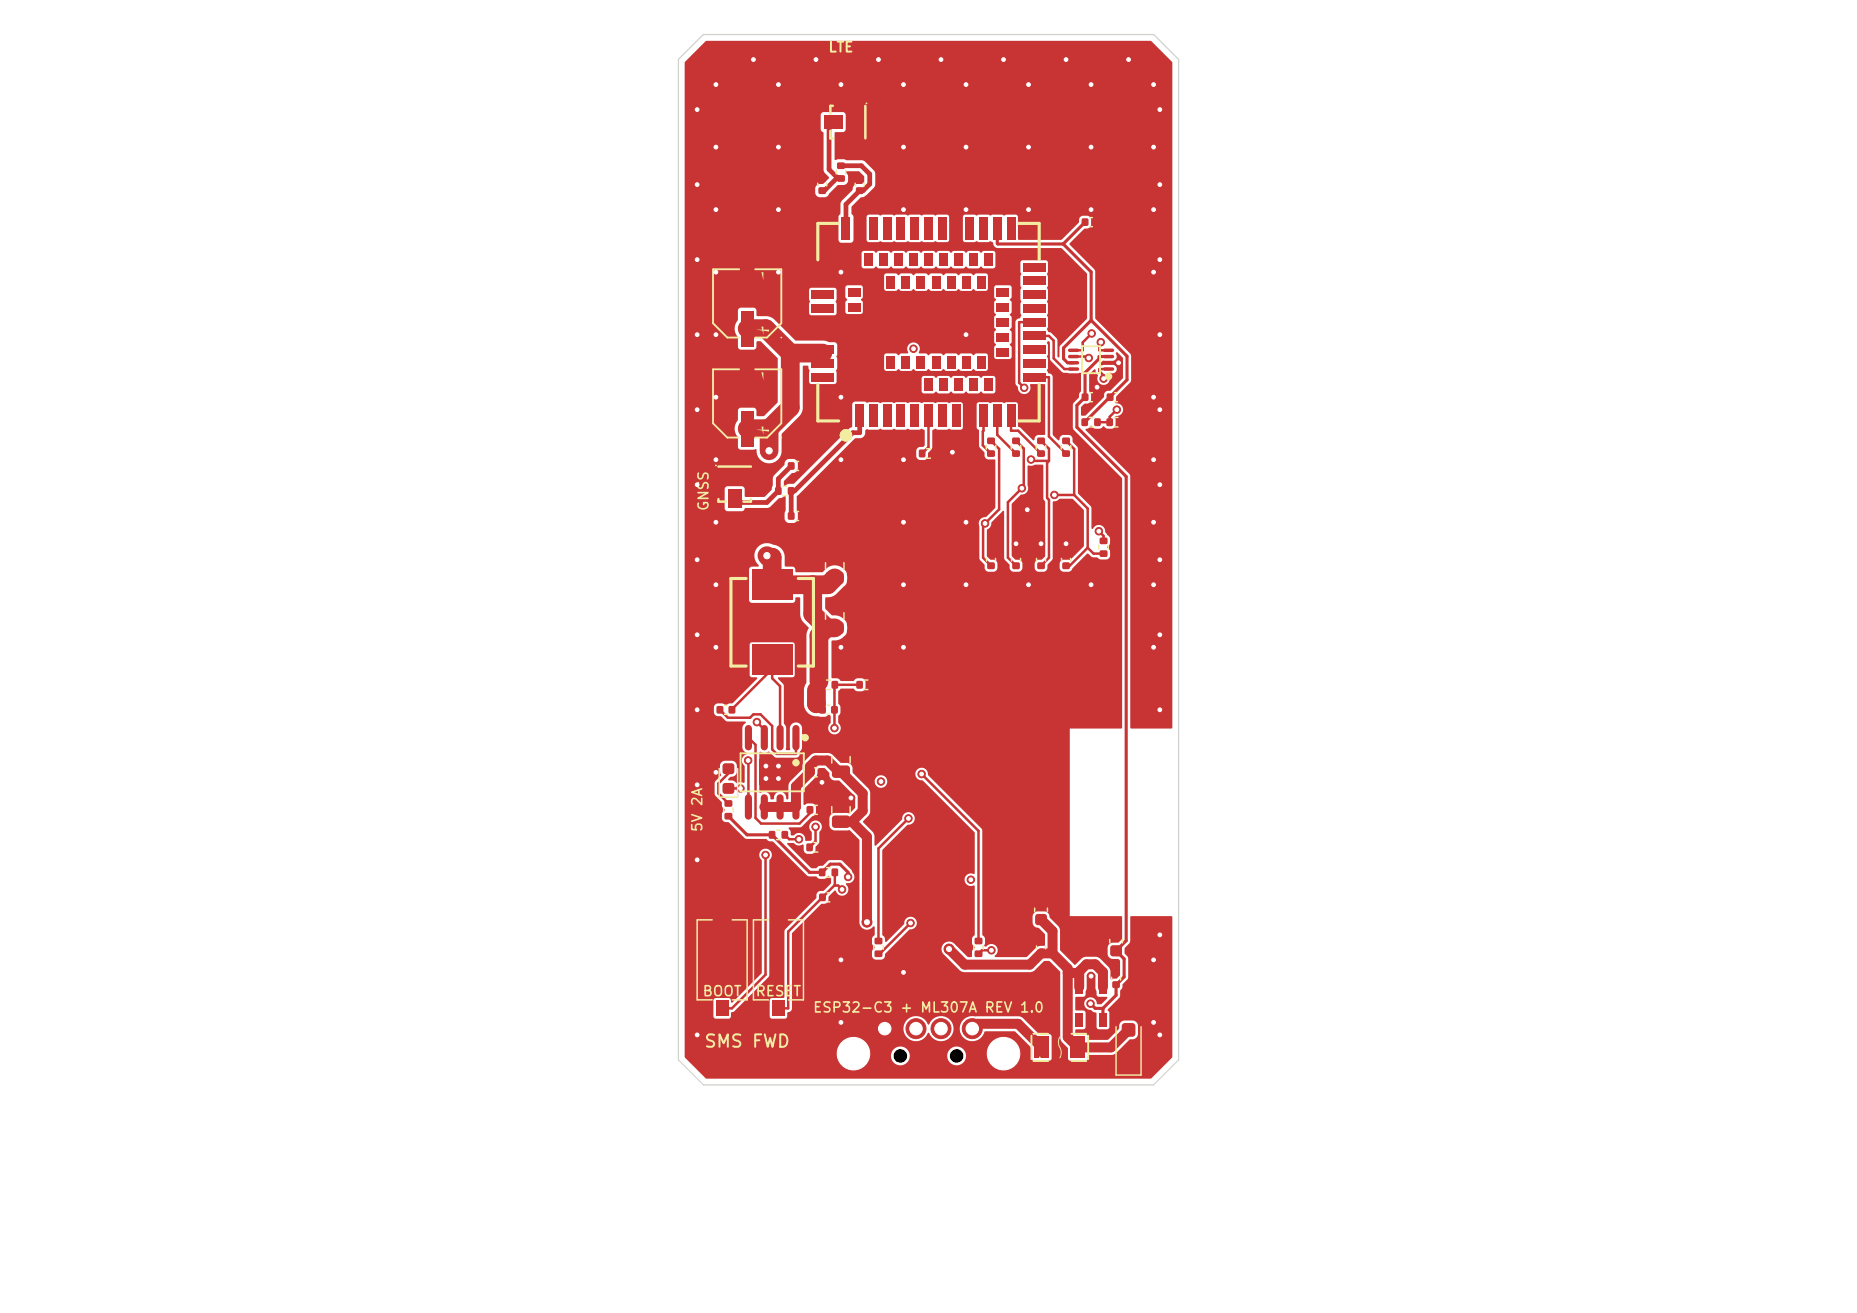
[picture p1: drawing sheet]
<svg xmlns="http://www.w3.org/2000/svg" width="297mm" height="210mm" viewBox="0 0 297 210" stroke-linecap="round" stroke-linejoin="round" font-family="sans-serif">
<defs><g id="words">
<text font-size="2" fill="#f2eda1" x="112.5" y="168">SMS FWD</text>
<g font-size="1.6" fill="#f2eda1">
<text x="132.4" y="8.7">LTE</text>
<text x="113.7" y="81.9" transform="rotate(-90 113.7 81.9)">GNSS</text>
<text x="112.7" y="133.2" transform="rotate(-90 112.7 133.2)">5V 2A</text>
<text x="112.3" y="159.7">BOOT</text>
<text x="120.7" y="159.7">RESET</text>
<text x="129.9" y="162.3">ESP32-C3 + ML307A REV 1.0</text>
</g>
</g></defs>
<g fill="#c83434">
<path d="M129.1 123l.2-.1 .7 .1 .1 .2-.1 .9h-.2h-.7l-.1-.2z"/>
<path d="M131 123l.2-.1 .7 .1 .1 .2-.1 .9h-.2h-.7l-.1-.2z"/>
<path d="M115.9 130.1h1.2v.9h-1.2z"/>
<path d="M115.9 128h1.2v1h-1.2z"/>
<path d="M169.9 72.1h1.2v.9h-1.2z"/>
<path d="M169.9 70h1.2v1h-1.2z"/>
<path d="M173.1 63l.2-.1 .7 .1 .1 .2-.1 .9h-.2h-.7l-.1-.2z"/>
<path d="M175 63l.2-.1 .7 .1 .1 .2-.1 .9h-.2h-.7l-.1-.2z"/>
<path d="M114.7 113l.2-.1 .7 .1 .1 .2-.1 .9h-.2h-.7l-.1-.2z"/>
<path d="M116.6 113l.2-.1 .7 .1 .1 .2-.1 .9h-.2h-.7l-.1-.2z"/>
<path d="M137 109h.9v1.1h-.9z"/>
<path d="M139.1 109h.9v1.1h-.9z"/>
<path d="M158 90l.2-.1 .8 .1 .1 .2-.1 .8h-.2h-.8l-.1-.2z"/>
<path d="M158 88.1l.2-.1 .8 .1 .1 .2-.1 .7-.2 .1-.8-.1-.1-.2z"/>
<path d="M126.1 74l.2-.1 .7 .1 .1 .2-.1 .9h-.2h-.7l-.1-.2z"/>
<path d="M128 74l.2-.1 .7 .1 .1 .2-.1 .9h-.2h-.7l-.1-.2z"/>
<path d="M114.5 160h2v2.5h-2z"/>
<path d="M114.5 144.5h2v2.5h-2z"/>
<path d="M132.2 91.6l.4-.2h1.9a.5 .5 0 0 1 .5 .5v1a.5 .5 0 0 1-.5 .5h-1.9a.5 .5 0 0 1-.5-.5v-1z"/>
<path d="M132.2 87.8l.4-.2h1.9a.5 .5 0 0 1 .5 .5v1a.5 .5 0 0 1-.5 .5h-1.9a.5 .5 0 0 1-.5-.5v-1z"/>
<path d="M131 139h.9v1.1h-.9z"/>
<path d="M133.1 139h.9v1.1h-.9z"/>
<path d="M131.1 113l.2-.1 .7 .1 .1 .2-.1 .9h-.2h-.7l-.1-.2z"/>
<path d="M133 113l.2-.1 .7 .1 .1 .2-.1 .9h-.2h-.7l-.1-.2z"/>
<path d="M178 157l.2-.1 .8 .1 .1 .2-.1 .8h-.2h-.8l-.1-.2z"/>
<path d="M178 155.1l.2-.1 .8 .1 .1 .2-.1 .7-.2 .1-.8-.1-.1-.2z"/>
<path d="M124 78h.9v1.1h-.9z"/>
<path d="M126.1 78h.9v1.1h-.9z"/>
<path d="M123.5 160h2v2.5h-2z"/>
<path d="M123.5 144.5h2v2.5h-2z"/>
<path d="M165.9 72.1h1.2v.9h-1.2z"/>
<path d="M165.9 70h1.2v1h-1.2z"/>
<path d="M165.7 146.3l.3-.1h1a.45 .45 0 0 1 .5 .4v.9a.45 .45 0 0 1-.5 .5h-1a.45 .45 0 0 1-.4-.5v-.9z"/>
<path d="M165.7 143.2l.3-.1h1a.45 .45 0 0 1 .5 .4v.9a.45 .45 0 0 1-.5 .5h-1a.45 .45 0 0 1-.4-.5v-.9z"/>
<path d="M157.9 72.1h1.2v.9h-1.2z"/>
<path d="M157.9 70h1.2v1h-1.2z"/>
<path d="M131.1 143l.2-.1 .7 .1 .1 .2-.1 .9h-.2h-.7l-.1-.2z"/>
<path d="M133 143l.2-.1 .7 .1 .1 .2-.1 .9h-.2h-.7l-.1-.2z"/>
<path d="M123 133h.9v1.1h-.9z"/>
<path d="M125.1 133h.9v1.1h-.9z"/>
<path d="M139.9 152.1h1.2v.9h-1.2z"/>
<path d="M139.9 150h1.2v1h-1.2z"/>
<path d="M177.7 151.3l.3-.1h1a.45 .45 0 0 1 .5 .4v.9a.45 .45 0 0 1-.5 .5h-1a.45 .45 0 0 1-.4-.5v-.9z"/>
<path d="M177.7 148.2l.3-.1h1a.45 .45 0 0 1 .5 .4v.9a.45 .45 0 0 1-.5 .5h-1a.45 .45 0 0 1-.4-.5v-.9z"/>
<path d="M133.9 28.1h1.2v.9h-1.2z"/>
<path d="M133.9 26h1.2v1h-1.2z"/>
<path d="M133.2 130.6l.4-.2h1.9a.5 .5 0 0 1 .5 .5v1a.5 .5 0 0 1-.5 .5h-1.9a.5 .5 0 0 1-.5-.5v-1z"/>
<path d="M133.2 126.8l.4-.2h1.9a.5 .5 0 0 1 .5 .5v1a.5 .5 0 0 1-.5 .5h-1.9a.5 .5 0 0 1-.5-.5v-1z"/>
<path d="M129 135h.9v1.1h-.9z"/>
<path d="M131.1 135h.9v1.1h-.9z"/>
</g>
<g fill="#c83434" stroke="#c83434" stroke-width=".16">
<circle cx="155.5" cy="164.5" r="1.6"/>
<circle cx="150.5" cy="164.5" r="1.6"/>
<circle cx="146.5" cy="164.5" r="1.6"/>
<circle cx="141.5" cy="164.5" r="1.6"/>
<circle cx="160.5" cy="168.5" r="3.4"/>
<circle cx="136.5" cy="168.5" r="3.4"/>
</g>
<g fill="#c83434">
<path d="M166 152l.2-.1 .8 .1 .1 .2-.1 .8h-.2h-.8l-.1-.2z"/>
<path d="M166 150.1l.2-.1 .8 .1 .1 .2-.1 .7-.2 .1-.8-.1-.1-.2z"/>
<path d="M175.9 88.1h1.2v.9h-1.2z"/>
<path d="M175.9 86h1.2v1h-1.2z"/>
<path d="M133.5 15.4h4.4v2.2h-4.4z"/>
<path d="M131.8 18.4h3v2.2h-3z"/>
<path d="M133.5 21.4h4.4v2.2h-4.4z"/>
<path d="M173.1 35l.2-.1 .7 .1 .1 .2-.1 .9h-.2h-.7l-.1-.2z"/>
<path d="M175 35l.2-.1 .7 .1 .1 .2-.1 .9h-.2h-.7l-.1-.2z"/>
<path d="M131 30l.2-.1 .8 .1 .1 .2-.1 .8h-.2h-.8l-.1-.2z"/>
<path d="M131 28.1l.2-.1 .8 .1 .1 .2-.1 .7-.2 .1-.8-.1-.1-.2z"/>
<path d="M165.4 165.8h2.4v3.5h-2.4z"/>
<path d="M171.2 165.8h2.4v3.5h-2.4z"/>
<path d="M113.4 75.1h2.2v4.4h-2.2z"/>
<path d="M116.4 78.3h2.2v3h-2.2z"/>
<path d="M119.4 75.1h2.2v4.4h-2.2z"/>
<path d="M115.7 125.4l.3-.2h1a.44 .44 0 0 1 .5 .5v.8a.44 .44 0 0 1-.5 .5h-1a.44 .44 0 0 1-.4-.5v-.8z"/>
<path d="M115.7 122.2l.3-.1h1a.44 .44 0 0 1 .5 .4v.9a.44 .44 0 0 1-.5 .4h-1a.44 .44 0 0 1-.4-.4v-.9z"/>
<path d="M179.5 169.4l.4-.2h1.2a.5 .5 0 0 1 .5 .5v1.2a.5 .5 0 0 1-.5 .5h-1.2a.5 .5 0 0 1-.5-.5v-1.2z"/>
<path d="M179.5 163.8l.4-.2h1.2a.5 .5 0 0 1 .5 .5v1.2a.5 .5 0 0 1-.5 .5h-1.2a.5 .5 0 0 1-.5-.5v-1.2z"/>
<path d="M155.9 152.1h1.2v.9h-1.2z"/>
<path d="M155.9 150h1.2v1h-1.2z"/>
<path d="M134.6 64.7h1.4v3.6h-1.4z"/>
<path d="M136.8 64.7h1.4v3.6h-1.4z"/>
<path d="M139 64.7h1.4v3.6h-1.4z"/>
<path d="M141.2 64.7h1.4v3.6h-1.4z"/>
<path d="M143.4 64.7h1.4v3.6h-1.4z"/>
<path d="M145.6 64.7h1.4v3.6h-1.4z"/>
<path d="M147.8 64.7h1.4v3.6h-1.4z"/>
<path d="M150 64.7h1.4v3.6h-1.4z"/>
<path d="M152.2 64.7h1.4v3.6h-1.4z"/>
<path d="M154.4 64.7h1.4v3.6h-1.4z"/>
<path d="M156.6 64.7h1.4v3.6h-1.4z"/>
<path d="M158.8 64.7h1.4v3.6h-1.4z"/>
<path d="M161 64.7h1.4v3.6h-1.4z"/>
<path d="M163.6 59.6h3.6v1.4h-3.6z"/>
<path d="M163.6 57.4h3.6v1.4h-3.6z"/>
<path d="M163.6 55.2h3.6v1.4h-3.6z"/>
<path d="M163.6 53h3.6v1.4h-3.6z"/>
<path d="M163.6 50.8h3.6v1.4h-3.6z"/>
<path d="M163.6 48.6h3.6v1.4h-3.6z"/>
<path d="M163.6 46.4h3.6v1.4h-3.6z"/>
<path d="M163.6 44.2h3.6v1.4h-3.6z"/>
<path d="M163.6 42h3.6v1.4h-3.6z"/>
<path d="M161 34.7h1.4v3.6h-1.4z"/>
<path d="M158.8 34.7h1.4v3.6h-1.4z"/>
<path d="M156.6 34.7h1.4v3.6h-1.4z"/>
<path d="M154.4 34.7h1.4v3.6h-1.4z"/>
<path d="M152.2 34.7h1.4v3.6h-1.4z"/>
<path d="M150 34.7h1.4v3.6h-1.4z"/>
<path d="M147.8 34.7h1.4v3.6h-1.4z"/>
<path d="M145.6 34.7h1.4v3.6h-1.4z"/>
<path d="M143.4 34.7h1.4v3.6h-1.4z"/>
<path d="M141.2 34.7h1.4v3.6h-1.4z"/>
<path d="M139 34.7h1.4v3.6h-1.4z"/>
<path d="M136.8 34.7h1.4v3.6h-1.4z"/>
<path d="M134.6 34.7h1.4v3.6h-1.4z"/>
<path d="M129.8 42h3.6v1.4h-3.6z"/>
<path d="M129.8 44.2h3.6v1.4h-3.6z"/>
<path d="M129.8 46.4h3.6v1.4h-3.6z"/>
<path d="M129.8 48.6h3.6v1.4h-3.6z"/>
<path d="M129.8 50.8h3.6v1.4h-3.6z"/>
<path d="M129.8 53h3.6v1.4h-3.6z"/>
<path d="M129.8 55.2h3.6v1.4h-3.6z"/>
<path d="M129.8 57.4h3.6v1.4h-3.6z"/>
<path d="M129.8 59.6h3.6v1.4h-3.6z"/>
<path d="M138.2 60.5h1.4v2h-1.4z"/>
<path d="M140.6 60.5h1.4v2h-1.4z"/>
<path d="M143 60.5h1.4v2h-1.4z"/>
<path d="M145.4 60.5h1.4v2h-1.4z"/>
<path d="M147.8 60.5h1.4v2h-1.4z"/>
<path d="M150.2 60.5h1.4v2h-1.4z"/>
<path d="M152.6 60.5h1.4v2h-1.4z"/>
<path d="M155 60.5h1.4v2h-1.4z"/>
<path d="M157.4 60.5h1.4v2h-1.4z"/>
<path d="M159.4 55.6h2v1.4h-2z"/>
<path d="M159.4 53.2h2v1.4h-2z"/>
<path d="M159.4 50.8h2v1.4h-2z"/>
<path d="M159.4 48.4h2v1.4h-2z"/>
<path d="M159.4 46h2v1.4h-2z"/>
<path d="M157.4 40.5h1.4v2h-1.4z"/>
<path d="M155 40.5h1.4v2h-1.4z"/>
<path d="M152.6 40.5h1.4v2h-1.4z"/>
<path d="M150.2 40.5h1.4v2h-1.4z"/>
<path d="M147.8 40.5h1.4v2h-1.4z"/>
<path d="M145.4 40.5h1.4v2h-1.4z"/>
<path d="M143 40.5h1.4v2h-1.4z"/>
<path d="M140.6 40.5h1.4v2h-1.4z"/>
<path d="M138.2 40.5h1.4v2h-1.4z"/>
<path d="M135.6 46h2v1.4h-2z"/>
<path d="M135.6 48.4h2v1.4h-2z"/>
<path d="M135.6 50.8h2v1.4h-2z"/>
<path d="M135.6 53.2h2v1.4h-2z"/>
<path d="M135.6 55.6h2v1.4h-2z"/>
<path d="M139.4 56.9h1.4v2h-1.4z"/>
<path d="M141.8 56.9h1.4v2h-1.4z"/>
<path d="M144.2 56.9h1.4v2h-1.4z"/>
<path d="M146.6 56.9h1.4v2h-1.4z"/>
<path d="M149 56.9h1.4v2h-1.4z"/>
<path d="M151.4 56.9h1.4v2h-1.4z"/>
<path d="M153.8 56.9h1.4v2h-1.4z"/>
<path d="M156.2 56.9h1.4v2h-1.4z"/>
<path d="M156.2 44.1h1.4v2h-1.4z"/>
<path d="M153.8 44.1h1.4v2h-1.4z"/>
<path d="M151.4 44.1h1.4v2h-1.4z"/>
<path d="M149 44.1h1.4v2h-1.4z"/>
<path d="M146.6 44.1h1.4v2h-1.4z"/>
<path d="M144.2 44.1h1.4v2h-1.4z"/>
<path d="M141.8 44.1h1.4v2h-1.4z"/>
<path d="M139.4 44.1h1.4v2h-1.4z"/>
<path d="M143.6 52h2.6v2.6h-2.6z"/>
<path d="M147.2 52h2.6v2.6h-2.6z"/>
<path d="M150.8 52h2.6v2.6h-2.6z"/>
<path d="M150.8 48.4h2.6v2.6h-2.6z"/>
<path d="M147.2 48.4h2.6v2.6h-2.6z"/>
<path d="M143.6 48.4h2.6v2.6h-2.6z"/>
<path d="M118.5 49.7h2v5.7h-2z"/>
<path d="M118.5 41.6h2v5.7h-2z"/>
<path d="M162 90l.2-.1 .8 .1 .1 .2-.1 .8h-.2h-.8l-.1-.2z"/>
<path d="M162 88.1l.2-.1 .8 .1 .1 .2-.1 .7-.2 .1-.8-.1-.1-.2z"/>
<path d="M129.1 129l.2-.1 .7 .1 .1 .2-.1 .9h-.2h-.7l-.1-.2z"/>
<path d="M131 129l.2-.1 .7 .1 .1 .2-.1 .9h-.2h-.7l-.1-.2z"/>
<path d="M177.1 63l.2-.1 .7 .1 .1 .2-.1 .9h-.2h-.7l-.1-.2z"/>
<path d="M179 63l.2-.1 .7 .1 .1 .2-.1 .9h-.2h-.7l-.1-.2z"/>
<path d="M118.5 65.7h2v5.7h-2z"/>
<path d="M118.5 57.6h2v5.7h-2z"/>
<path d="M170 90l.2-.1 .8 .1 .1 .2-.1 .8h-.2h-.8l-.1-.2z"/>
<path d="M170 88.1l.2-.1 .8 .1 .1 .2-.1 .7-.2 .1-.8-.1-.1-.2z"/>
<path d="M132.2 99.6l.4-.2h1.9a.5 .5 0 0 1 .5 .5v1a.5 .5 0 0 1-.5 .5h-1.9a.5 .5 0 0 1-.5-.5v-1z"/>
<path d="M132.2 95.8l.4-.2h1.9a.5 .5 0 0 1 .5 .5v1a.5 .5 0 0 1-.5 .5h-1.9a.5 .5 0 0 1-.5-.5v-1z"/>
<path d="M133.2 122.6l.4-.2h1.9a.5 .5 0 0 1 .5 .5v1a.5 .5 0 0 1-.5 .5h-1.9a.5 .5 0 0 1-.5-.5v-1z"/>
<path d="M133.2 118.8l.4-.2h1.9a.5 .5 0 0 1 .5 .5v1a.5 .5 0 0 1-.5 .5h-1.9a.5 .5 0 0 1-.5-.5v-1z"/>
</g>
<path d="M119.7 116.5v3M122.2 116.5v3M124.8 116.5v3M127.3 116.5v3M119.7 127.6v2.9M122.2 127.6v2.9M124.8 127.6v2.9M127.3 127.6v2.9" fill="none" stroke="#c83434" stroke-width="1.1"/>
<g fill="#c83434" stroke="#c83434" stroke-width=".16">
<circle cx="124.5" cy="124.5" r=".7"/>
<circle cx="124.5" cy="122.5" r=".7"/>
</g>
<path d="M121.5 121.5h4v4h-4z" fill="#c83434"/>
<g fill="#c83434" stroke="#c83434" stroke-width=".16">
<circle cx="122.5" cy="124.5" r=".7"/>
<circle cx="122.5" cy="122.5" r=".7"/>
</g>
<g fill="#c83434">
<path d="M120.3 103.1h6.4v4.8h-6.4z"/>
<path d="M120.3 91.1h6.4v4.8h-6.4z"/>
<path d="M147 72h.9v1.1h-.9z"/>
<path d="M149.1 72h.9v1.1h-.9z"/>
<path d="M137 30l.2-.1 .8 .1 .1 .2-.1 .8h-.2h-.8l-.1-.2z"/>
<path d="M137 28.1l.2-.1 .8 .1 .1 .2-.1 .7-.2 .1-.8-.1-.1-.2z"/>
<path d="M126.1 82l.2-.1 .7 .1 .1 .2-.1 .9h-.2h-.7l-.1-.2z"/>
<path d="M128 82l.2-.1 .7 .1 .1 .2-.1 .9h-.2h-.7l-.1-.2z"/>
<path d="M177 67h.9v1.1h-.9z"/>
<path d="M179.1 67h.9v1.1h-.9z"/>
<path d="M161.9 72.1h1.2v.9h-1.2z"/>
<path d="M161.9 70h1.2v1h-1.2z"/>
<path d="M166 90l.2-.1 .8 .1 .1 .2-.1 .8h-.2h-.8l-.1-.2z"/>
<path d="M166 88.1l.2-.1 .8 .1 .1 .2-.1 .7-.2 .1-.8-.1-.1-.2z"/>
<path d="M131 109h.9v1.1h-.9z"/>
<path d="M133.1 109h.9v1.1h-.9z"/>
<path d="M175.8 156.8h1.2v2.2h-1.2z"/>
<path d="M173.9 156.8h1.2v2.2h-1.2z"/>
<path d="M172 156.8h1.2v2.2h-1.2z"/>
<path d="M172 162h1.2v2.2h-1.2z"/>
<path d="M175.8 162h1.2v2.2h-1.2z"/>
<path d="M173 67h.9v1.1h-.9z"/>
<path d="M175.1 67h.9v1.1h-.9z"/>
</g>
<path d="M171.1 59h1.2M171.1 58h1.2M171.1 57h1.2M171.1 56h1.2M176.7 59h1.2M176.7 58h1.2M176.7 57h1.2M176.7 56h1.2" fill="none" stroke="#c83434" stroke-width=".56"/>
<g fill="#c83434" stroke="#c83434" stroke-width=".16">
<circle cx="151.8" cy="151.8" r=".8"/>
<circle cx="138.7" cy="147.5" r=".8"/>
<circle cx="164.3" cy="81.5" r=".6"/>
<circle cx="174.5" cy="23.5" r=".6"/>
<circle cx="154.5" cy="83.5" r=".6"/>
<circle cx="164.5" cy="93.5" r=".6"/>
<circle cx="114.5" cy="103.5" r=".6"/>
<circle cx="175.5" cy="61.9" r=".6"/>
<circle cx="144.5" cy="23.5" r=".6"/>
<circle cx="144.5" cy="93.5" r=".6"/>
<circle cx="114.5" cy="123.5" r=".6"/>
<circle cx="144.5" cy="13.5" r=".6"/>
<circle cx="185.5" cy="101.5" r=".6"/>
<circle cx="114.5" cy="73.5" r=".6"/>
<circle cx="134.5" cy="63.5" r=".6"/>
<circle cx="185.5" cy="77.5" r=".6"/>
<circle cx="164.5" cy="33.5" r=".6"/>
<circle cx="185.5" cy="29.5" r=".6"/>
<circle cx="185.5" cy="113.5" r=".6"/>
<circle cx="131.5" cy="125.1" r=".6"/>
<circle cx="185.5" cy="53.5" r=".6"/>
<circle cx="185.5" cy="41.5" r=".6"/>
<circle cx="111.5" cy="29.5" r=".6"/>
<circle cx="124.5" cy="23.5" r=".6"/>
<circle cx="184.5" cy="153.5" r=".6"/>
<circle cx="184.5" cy="43.5" r=".6"/>
<circle cx="184.5" cy="103.5" r=".6"/>
<circle cx="185.5" cy="89.5" r=".6"/>
<circle cx="111.5" cy="53.5" r=".6"/>
<circle cx="174.5" cy="93.5" r=".6"/>
<circle cx="114.5" cy="93.5" r=".6"/>
<circle cx="184.5" cy="63.5" r=".6"/>
<circle cx="130.5" cy="9.5" r=".6"/>
<circle cx="114.5" cy="23.5" r=".6"/>
<circle cx="114.5" cy="83.5" r=".6"/>
<circle cx="114.5" cy="43.5" r=".6"/>
<circle cx="150.5" cy="9.5" r=".6"/>
<circle cx="185.5" cy="149.5" r=".6"/>
<circle cx="111.5" cy="41.5" r=".6"/>
<circle cx="184.5" cy="23.5" r=".6"/>
<circle cx="154.5" cy="33.5" r=".6"/>
<circle cx="154.5" cy="53.5" r=".6"/>
<circle cx="111.5" cy="65.5" r=".6"/>
<circle cx="144.5" cy="155.5" r=".6"/>
<circle cx="180.5" cy="9.5" r=".6"/>
<circle cx="134.5" cy="103.5" r=".6"/>
<circle cx="111.5" cy="89.5" r=".6"/>
<circle cx="164.5" cy="23.5" r=".6"/>
<circle cx="111.5" cy="125.5" r=".6"/>
<circle cx="111.5" cy="165.5" r=".6"/>
<circle cx="184.5" cy="163.5" r=".6"/>
<circle cx="114.5" cy="63.5" r=".6"/>
<circle cx="144.5" cy="83.5" r=".6"/>
<circle cx="184.5" cy="73.5" r=".6"/>
<circle cx="140.5" cy="9.5" r=".6"/>
<circle cx="170.5" cy="9.5" r=".6"/>
<circle cx="144.5" cy="103.5" r=".6"/>
<circle cx="170.5" cy="87" r=".6"/>
<circle cx="134.5" cy="153.5" r=".6"/>
<circle cx="114.5" cy="33.5" r=".6"/>
<circle cx="160.5" cy="9.5" r=".6"/>
<circle cx="185.5" cy="17.5" r=".6"/>
<circle cx="166.5" cy="87" r=".6"/>
<circle cx="174.5" cy="33.5" r=".6"/>
<circle cx="184.5" cy="33.5" r=".6"/>
<circle cx="134.5" cy="43.5" r=".6"/>
<circle cx="114.5" cy="53.5" r=".6"/>
<circle cx="124.5" cy="33.5" r=".6"/>
<circle cx="162.5" cy="87" r=".6"/>
<circle cx="134.5" cy="13.5" r=".6"/>
<circle cx="111.5" cy="77.5" r=".6"/>
<circle cx="124.5" cy="13.5" r=".6"/>
<circle cx="120.5" cy="9.5" r=".6"/>
<circle cx="184.5" cy="13.5" r=".6"/>
<circle cx="124.5" cy="43.5" r=".6"/>
<circle cx="136.1" cy="127.6" r=".6"/>
<circle cx="152.3" cy="72.3" r=".6"/>
<circle cx="174.5" cy="156.1" r=".6"/>
<circle cx="174.5" cy="13.5" r=".6"/>
<circle cx="184.5" cy="93.5" r=".6"/>
<circle cx="134.5" cy="163.5" r=".6"/>
<circle cx="154.5" cy="13.5" r=".6"/>
<circle cx="111.5" cy="137.5" r=".6"/>
<circle cx="184.5" cy="83.5" r=".6"/>
<circle cx="144.5" cy="73.5" r=".6"/>
<circle cx="185.5" cy="65.5" r=".6"/>
<circle cx="185.5" cy="165.5" r=".6"/>
<circle cx="114.5" cy="13.5" r=".6"/>
<circle cx="134.5" cy="73.5" r=".6"/>
<circle cx="154.5" cy="93.5" r=".6"/>
<circle cx="154.5" cy="23.5" r=".6"/>
<circle cx="178.9" cy="58" r=".6"/>
<circle cx="111.5" cy="101.5" r=".6"/>
<circle cx="111.5" cy="113.5" r=".6"/>
<circle cx="111.5" cy="17.5" r=".6"/>
<circle cx="144.5" cy="33.5" r=".6"/>
<circle cx="164.5" cy="13.5" r=".6"/>
<circle cx="135.6" cy="140.3" r=".6"/>
<circle cx="155.3" cy="140.7" r=".6"/>
<circle cx="174.4" cy="160.5" r=".6"/>
<circle cx="168.6" cy="79.2" r=".6"/>
<circle cx="119.7" cy="121.6" r=".6"/>
<circle cx="133.5" cy="116.5" r=".6"/>
<circle cx="157.5" cy="83.7" r=".6"/>
<circle cx="175.7" cy="85" r=".6"/>
<circle cx="127.8" cy="134.2" r=".6"/>
<circle cx="122.4" cy="136.7" r=".6"/>
<circle cx="123" cy="72.1" r="1"/>
<circle cx="122.7" cy="88.9" r="1"/>
<circle cx="134.7" cy="142.3" r=".6"/>
<circle cx="164.9" cy="73.5" r=".6"/>
<circle cx="145.6" cy="147.6" r=".6"/>
<circle cx="145.3" cy="130.9" r=".6"/>
<circle cx="130.4" cy="132.2" r=".6"/>
<circle cx="121.1" cy="115.5" r=".6"/>
<circle cx="118.4" cy="126.1" r=".6"/>
<circle cx="140.9" cy="125" r=".6"/>
<circle cx="158.6" cy="152" r=".6"/>
<circle cx="147.4" cy="123.8" r=".6"/>
<circle cx="163.8" cy="62" r=".6"/>
<circle cx="176.5" cy="60.6" r=".6"/>
<circle cx="163.4" cy="78.1" r=".6"/>
<circle cx="178.6" cy="65.5" r=".6"/>
<circle cx="174.1" cy="57.3" r=".6"/>
<circle cx="146.1" cy="55.8" r=".6"/>
<circle cx="176.1" cy="54.7" r=".6"/>
<circle cx="174.6" cy="53.3" r=".6"/>
</g>
<path d="M122.2 129.1h5.1v-3.3l2.2-2.3v-.9l1-1h1.9l1.8 1.8h.3l3.5 3.5v2.8l-1.8 1.7M134.5 131.4h1.7M136.2 131.4l2.5 2.4v13.7M151.8 151.8l2.5 2.5h10.4l1.8-1.8h1.8M166.5 147.1l1.8 1.8v3.6M168.3 152.5l2.5 2.4v11l1.6 1.6h5.3l2.8-2.8M170.8 155.6h1.8M172.6 157.9v-2.5l1.2-1.2h1.4l1.2 1.3v2.4M155.5 164.5l.8-.8h6.5l3.8 3.8" fill="none" stroke="#c83434" stroke-width="1.6"/>
<path d="M177.3 58h1.6M175.5 61.9v1.6M162.5 87v1.6M166.5 87v1.6M170.5 87v1.6M131.5 123.5v1.6M134.5 127.6h1.6M174.5 156.1v1.8" fill="none" stroke="#c83434" stroke-width=".3"/>
<path d="M159.5 36.5v2.4l.1 .1h10.4M170 39l4.5 4.5v7.7M173.5 35.5l-3.5 3.5M174.5 51.2l5.8 5.8v3.8l-6.8 6.7M174.5 51.2l-4.4 4.5v1.7l.7 .6h.9M177.3 57h-1.5v.4l-2.3 2.2v3.9l-1.3 1.3v3.5l7.9 7.9v74.3l-1.6 1.6 1.3 1.3v2.8l-1.3 1.3v1.7l-2.1 2.1M116.5 130.5l3 3h4l6 6h2l1.3-1.3h1.5l1.3 1.3v.8M174.4 160.5l.8 .8h1.2M176.4 161.3v1.8" fill="none" stroke="#c83434" stroke-width=".5"/>
<g fill="none" stroke="#c83434" stroke-width=".4">
<path d="M165.4 53.7h2.4l.7 .8v2.8l1.7 1.7h1.5M165.4 51.5l-2.4 .1v9.6l.8 .8M171.7 57h2.2l.2 .3M174.6 53.3l-1.4 1.5v1.2h-1.5M176.1 54.7l-.3 .3v1h1.5M177.3 59h-1.5v.4l.7 .6M148.5 66.5v5l-1 1M157.3 66.5l-.1 4.7 1.3 1.3M158.5 70.5l1.3 1.3v9.7l-2.6 2.5v5.2l1.3 1.3M159.5 66.5v3l3 3M161.7 66.5v2.4h1.1l3.7 3.6M162.5 70.5l1.2 1.2v6.1l-2.5 2.5v8.9l1.3 1.3"/>
<path d="M164.9 73.5l.2 .2h2.7M165.4 60.3h2.4v9.5l2.7 2.7M166.5 70.5l1.3 1.3v1.9M167.8 73.7l-.3 .3v5.6l.3 .3v9.3l-1.3 1.3M168.6 79.2h3.2M170.5 70.5l1.3 1.3v7.4M171.8 79.2l2.2 2.1v6.3M176.5 60h.1M176.5 60v.6M178.6 65.5l-1.1 1.2v.8h-2M174 87.6l-2.9 2.9h-.6M174 87.6l.9 .9h1.6"/>
<path d="M175.7 85l.8 .7v.8M115.1 113.5l1.3 1.3h3.6l.5-.5h1.1l1.9 1.8v3.8l.7 .7h3.1v-2.6M119.7 118l1.1 1.1v11.7l.9 .9h6.2l1.6-1.6v-.6M121.1 115.5l1.1 1.2v1.3M123.5 105.5v3l1.3 1.2v8.3M123.5 107l-6.4 6.5M137.5 109.5l-4 .1v6.9M116.5 123v.7l-1.6 1.6v1.6l1.6 1.6M116.5 126.1h1.9M119.7 121.6v7.5M122.4 136.7v19.2l-5.3 5.4h-1.6M125.5 133.5l.7 .7h1.6"/>
<path d="M130.4 132.2v2.4l-.9 .9M133.5 139.5v2.1M145.3 130.9l-4.8 4.8v14.8M147.4 123.8l9.1 9.1v17.6M134.7 142.3l-.7-.7h-.6l-7.3 7.4v12.3h-1.6M145.6 147.6l-4.9 4.9h-.2M158.6 152h-1.5l-.6 .5"/>
</g>
<path d="M133.3 19.5l-.7 .7v6.9l1.3 1.3M133.9 28.4l-2.1 2.1h-.3M133.9 28.4h.5l.1 .1M134.5 26.5h3.3l1.3 1.3v1.6l-1 1.1h-.6l-2.2 2.2v3.8M126.5 74.5l-2 2.1v1.9l-1.9 1.9h-4.5l-.6-.6M126.5 78.5v4M137.5 66.5v2.7h-1.1l-9.3 9.3h-.6" fill="none" stroke="#c83434" stroke-width=".76"/>
<path d="M131.6 55.9v2.2" fill="none" stroke="#c83434" stroke-width="1.4"/>
<path d="M119.5 52.6h3l3.9 3.9M126.4 56.5v8.7l-3.4 3.4M126.4 56.5h5.2M119.5 68.6h3.5M123 68.6v3.5M122.7 88.9l.2 .2h.6v4.4h8.9l1.1-1.1M130 93.5v4.7l2.2 2.2M130.6 112.6h.1M130.6 110.4v2.2M132.2 100.4h1.3M132.2 100.4l-1.2 1.3v7.3" fill="none" stroke="#c83434" stroke-width="3"/>
<path d="M130.6 112.6l.9 .9M131 109l.5 .5-.9 .9" fill="none" stroke="#c83434" stroke-width="1.1"/>
<g fill="#c83434">
<path d="M112.9 6.6h71.2l3.4 3.4v106.4l-.1 .1h-6.5l-.1-.1v-40.3l-.2-.3-7-7.1 .5-.2 .4-.4 .6 .5h.9l.5-.4 .5 .4h.8a.65 .65 0 0 0 .6-.6l-.1-1.3 .1-.1a1.06 1.06 0 0 0 1.2-1.1 1.06 1.06 0 0 0-1.2-1l.1-1.1 2.4-2.4v-4.1l-.1-.3-5.6-5.6-.1-7.8-4.1-4.2 2.4-2.4 .5-.1a.66 .66 0 0 0 .6-.6v-.8l-.1-.3-.4-.3h-.8a.85 .85 0 0 0-.7 1.1l-2.8 2.8h-6.7l-.2-.2v-3.5l-.2-.3-1.6-.1-.4 .2-.4-.2h-1.4l-.4 .2-.4-.2h-1.4l-.4 .2-.4-.2-1.6 .1-.2 .3v3.8l.4 .2h1.4a.48 .48 0 0 1 .8 0h1.4l.5-.1a.59 .59 0 0 1 .4 .7 .73 .73 0 0 0 .8 .4h10l4.1 4 .1 7.2-4.3 4.4-.2 .3v1.4l-.1 .2-.2-.2v-2.7l-1.1-1.1a.54 .54 0 0 1-.5-.4 .54 .54 0 0 1 .1-.5v-1.5l-.2-.4 .2-.3v-1.5a.48 .48 0 0 1 0-.7v-1.5l-.2-.4 .2-.3v-1.5a.48 .48 0 0 1 0-.7v-1.5l-.2-.3-3.8-.1-.4 .3v1.6l.2 .3-.2 .4v1.5l.2 .3-.2 .4v1.5l.2 .3-.2 .4v1.5a.66 .66 0 0 1-.5 .9l-.3 .5v9.8l.1 .3a.86 .86 0 0 1 .4 .8 1.01 1.01 0 0 0 1.3 .6 1.01 1.01 0 0 0 .5-1.4l.2-.2h2.1l.2 .2v7.8l-.2 .2h-.9a.76 .76 0 0 0-.7 .8h-.2l-2-2-.4-.2v-3.5l-.1-.3-.3-.1h-1.5a.38 .38 0 0 1-.6 0h-1.5l-.4 .2-.4-.2h-1.4l-.3 .1-.1 .3v3.7l.4 .5v2.6l.8 .8 .1 .7 .2 .4 .4 .1h.9l.2 .1v7.6l-1.6 1.5a1.01 1.01 0 0 0-1 1.4v5.2l.2 .3 .7 .8a.85 .85 0 0 0 .5 1h.9a.66 .66 0 0 0 .6-.6l-.1-1-.4-.3h-.7l-.5-.6v-4.1a1.63 1.63 0 0 0 .8-1.3l1.7-1.7 .2-.1 .1 7.6 .1 .3 .7 .7 .1 .5a.66 .66 0 0 0 .6 .6h.9a.67 .67 0 0 0 .5-.6l-.1-1-.4-.3h-.7l-.5-.6v-8.3l1.4-1.5a1.07 1.07 0 0 0 1.1-1.5v-3l.2-.2a1.08 1.08 0 0 0 1-.1h1.2l.2 .2v5.2l.3 .6v8.6l-.6 .6a.85 .85 0 0 0-1.1 .5v.8a.66 .66 0 0 0 .6 .6h.9a.99 .99 0 0 0 .6-1.1l.7-.7 .1-.3v-9l.1-.1 .5-.1 .5-.3h2l1.9 1.8v5.7l-2.2 2.2h-1.2a.67 .67 0 0 0-.5 .6v.8a.67 .67 0 0 0 .6 .5h.8l.3-.1 .4-.4 2.4-2.4 .7 .6h.8l.5 .4h1a.66 .66 0 0 0 .5-.6v-.8l-.4-.5 .4-.6v-.9l-.8-1a1.04 1.04 0 0 0-.8-1.1 1.04 1.04 0 0 0-1.2 .6l-.1-.1-.1-3.4-2.1-2.2v-7.3l-.8-.9-.1-.6-.2-.4-.4-.1h-.8a.76 .76 0 0 0-.7 .8h-.2l-.8-.9v-9.3a.69 .69 0 0 0-.8-.5l-.2-.5 .2-.3v-1.5a.48 .48 0 0 1 0-.7l-.1-1.7a.23 .23 0 0 1 .1-.4 .23 .23 0 0 1 .3 .2l.1 2.7 1.9 2 1.1 .2h1.9v2.8l-.3 .5-.1 .6-.8 .8-.1 .3v3.9l7.9 8v39.8l-.2 .1h-8.2v30l8.3 .1 .1 3.5-.6 .6-1 .1a.83 .83 0 0 0-.7 .8v1.2a.84 .84 0 0 0 .7 .6h.9l.3 .3v2.2l-.6 .6h-.9v-1.2l-.2-.6-1.8-1.6-.3-.1-2 .1-1.3 1.2h-.2l-2.2-2.3-.1-3.5-1.6-1.7-.1-.4a.84 .84 0 0 0-.7-.6h-1.2l-.4 .1-.3 .5v1.2a.9 .9 0 0 0 .9 .8l1 1.1v1.7a1.68 1.68 0 0 0-1.6 .6l-1.4 1.3h-4.9l-.1-.2v-.1a1.03 1.03 0 0 0 .2-1.5 1.03 1.03 0 0 0-1.6 .1 .3 .3 0 0 1-.3-.2 .3 .3 0 0 1 .1-.3v-.8l-.4-.6v-16.8l-8.7-8.8a1.03 1.03 0 0 0-1.1-1.1 1.03 1.03 0 0 0-.9 1.2 1.03 1.03 0 0 0 1.2 .8l8.3 8.3v6.7a1.14 1.14 0 0 0-1.6 1 1.05 1.05 0 0 0 1.5 .8l.1 .2v7.7l-.4 .6v.8l.1 .3 .3 .3-.4 .6-.1 .9h-.7l-2.2-2.2a1.21 1.21 0 0 0-1.7 .3 1.21 1.21 0 0 0 .3 1.7l2.4 2.5 .6 .2h10.8l.5-.2 1.6-1.6h.9l1.7 1.8v10.6l.2 .5 1 1.1v1.6l.3 .3h2.6l.3-.2v-.5l.1-.2 4.1-.1 2.6-2.4a.98 .98 0 0 0 1.2-.8v-1.4l-.3-.5-.4-.3h-1.6a1.1 1.1 0 0 0-.7 1.4l-1.9 1.7h-3l-.1-.1v-.6l-.3-.2h-1.7v-.7l1.3-.1 .3-.2v-2.4l-.2-.4h-1.4v-2l.1-.2h1.3l.2-.2v-.6l.2-.5v-2.1l.5-.6 .4 .1 .5 .5v2.1l.3 1.2 .2 .1h1.3l.1 .2-.9 1h-.6l-.2-.1a1.02 1.02 0 0 0-1.1-1 1.02 1.02 0 0 0-.9 1.2 1.02 1.02 0 0 0 1.1 .9l.9 .5v2.2l.1 .2 .2 .1h1.4l.2-.1 .1-.2v-2.3l-.2-.5 1.8-1.9 .2-1.3a1.02 1.02 0 0 0 .4-.9l.7-.8 .1-.3v-3l-.5-.9v-.7l.7-.8 .2-.4v-3.9h6.7v22.5l-3.5 3.4h-71l-3.5-3.3v-.5h33v.3a1.51 1.51 0 0 0 1.6 1.4 1.51 1.51 0 0 0 1.4-1.7h6v.3a1.51 1.51 0 0 0 2.3 1.2 1.51 1.51 0 0 0 0-2.6 1.51 1.51 0 0 0-2.3 1.1h-6l-.1-.2a1.51 1.51 0 0 0-1.5-1.1 1.51 1.51 0 0 0-1.4 1.3h-33v-4.4h35v.4a2.04 2.04 0 0 0 1.8 1.8 2.04 2.04 0 0 0 2.1-1.3l.2 .1a2.01 2.01 0 0 0 2.4 1.2 2.01 2.01 0 0 0 1.5-2.2h1v.4a2.03 2.03 0 0 0 1.9 1.8 2.03 2.03 0 0 0 2.1-1.5h4.9l2.6 2.6v1.7l.1 .2 .3 .2h2.4l.4-.3v-3.6l-.1-.3-.3-.1h-1.7l-2.8-2.8h-7.3a2.05 2.05 0 0 0-2.5 1.7h-1l-.1-.4a2.04 2.04 0 0 0-1.9-1.4 2.04 2.04 0 0 0-1.9 1.4l-.2-.1a2.01 2.01 0 0 0-2.2-1.3 2.01 2.01 0 0 0-1.7 1.8h-35v-4.3h4.6v2.6l.1 .2 .3 .1h2.2l.2-.2v-.8l.5-.1 5.6-5.7 .1-18.6a1.02 1.02 0 0 0 0-1.5 1.02 1.02 0 0 0-1.5 .1 1.02 1.02 0 0 0 .2 1.5v18.1l-4.7 4.7-.2-.2-.1-.5-.3-.1h-2l-.3 .1-.1 .3h-4.6v-46.9h4.7v.8a.66 .66 0 0 0 .6 .6l.6 .1 .6 .7 .3 .1h3v.3l-.4 .2-.2 .5v3.2l.2 .5 .6 .5a1.07 1.07 0 0 0-.8 .8 1.07 1.07 0 0 0 .3 1l.1 2.7-.1 .1a1.17 1.17 0 0 0-1.2 .1l-.5-.4-.8-.1v-.2a.75 .75 0 0 1 .8-.4 .83 .83 0 0 0 .6-.7l-.1-1.2-.3-.5-.4-.1h-1.2a.82 .82 0 0 0-.7 .8v1l.1 .5-1 1.1v1.9l.1 .3 1.1 1.1a.9 .9 0 0 0 .4 1.1l-.4 .6v.8l.1 .3 .4 .3h.6l2.5 2.5 .3 .2h3.1l.5 .4h.6l5.6 5.5 1.3 .1 .5 .4h.8l.8-.5 .3 .4v.7l-1.1 1.3a.97 .97 0 0 0-1.3 1.2l-5 5.1v10.7l-.2 .1h-1.8l-.4 .3v2.7l.2 .3h2.4l.2-.2v-.8l.5-.1 .2-.3 .1-12.2 4.6-4.7a.97 .97 0 0 0 1.2-1.2l1-.9h.2a1.03 1.03 0 0 0 1.6 .6 1.03 1.03 0 0 0 0-1.7l.1-.2a1.03 1.03 0 0 0 1.2-.5 1.03 1.03 0 0 0-.3-1.3l-.1-.3-1.5-1.4-.3-.1h-1.9l-.9 .8-.6 .1-.4 .4-.9-.1-3.8-3.8 .1-.2 1 .1a1.08 1.08 0 0 0 1.4 .2l.1 .1v.8l.2 .3 .3 .3h.8a.65 .65 0 0 0 .6-.6 1.01 1.01 0 0 1 .6-1.2l.1-1.8a1.03 1.03 0 0 0 0-1.5 1.03 1.03 0 0 0-1.5 .1 1.03 1.03 0 0 0 .2 1.5v1.3l-.2 .1-.8-.1a1.06 1.06 0 0 0-.6-1.1 1.06 1.06 0 0 0-1.3 .3h-.4l-.1-.6-.3-.6 1.9-.1 .2-.1 1.7-1.6 .5-.3 .1-.4v-.8a.66 .66 0 0 0-.6-.6h-.8l-.6 .2v-2.5l2-1.9 .2-.6v-.6l.2-.2h1l.7 .8a.93 .93 0 0 0 .8 1.1l.8 .1 2.5 2.5 .1 1.7-1 1-2.4-.1a.9 .9 0 0 0-.8 .8l.1 1.3a.9 .9 0 0 0 .7 .7h2.5l1.6 1.6v13.3a1.24 1.24 0 0 0 .9 1 1.24 1.24 0 0 0 1.3-.5l.2 .1v1.2l-.4 .6v.8l.4 .7-.4 .5v.9l.1 .2 .4 .3h1a.88 .88 0 0 0 .6-1l3.9-3.9a1.02 1.02 0 0 0 1.1-1 1.02 1.02 0 0 0-1.1-1 1.02 1.02 0 0 0-.9 1.2l-2.8 2.8h-.2l-.1-.1a.96 .96 0 0 0-.4-1v-13.5l4.1-4.1a1.02 1.02 0 0 0 1.1-1.1 1.02 1.02 0 0 0-1.2-.9 1.02 1.02 0 0 0-.8 1.2l-4.3 4.2-.1-.2-.1-1.7-1.8-2 .4-.4a1.49 1.49 0 0 0 .8-1.5l-.1-3.1-1.5-1.5h2.3v.2a1.01 1.01 0 0 0 1.5 .8 1.01 1.01 0 0 0 0-1.7 1.01 1.01 0 0 0-1.5 .7h-2.3l-1.2-1.3-.1-.9a.9 .9 0 0 0-.7-.7h-1.2l-1.3-1.3-.6-.3h-2.2l-.6 .3-1.1 1.1-.3 .6v.7l-2.1 2.2-.1 2.4-.1 .2-.3-.2a1.01 1.01 0 0 0-1-1.1 1.01 1.01 0 0 0-1 1.2l-.3 .1-.2-.2a1.02 1.02 0 0 0-.5-1 1.02 1.02 0 0 0-1.2 .1l-.1-.1v-6.3l.3-.2a.98 .98 0 0 0 1.1 0h.2l.9 .9 .3 .1h3.2l.3-.1 .2-.4a.86 .86 0 0 1 .3-.9l.1-3.4a.98 .98 0 0 0-1-.9 .98 .98 0 0 0-1 .9l.1 3.5-.6 .1-.1-.2v-3.4l-.3-.7v-6l-.2-.3-.8-.9 .1-.2h2.2l.4-.2v-5l-.2-.3-6.6-.1-.3 .1-.1 .3v4.9l.2 .3h.9l.1 .2-4 4a1.01 1.01 0 0 0-1 .3l-.5-.3h-.8l-.5 .3-.1 .3h-4.7v-22h10.3v4.9a.48 .48 0 0 0 .5 .4h6.5a.68 .68 0 0 0 .4-.8l.6-.1 .2 .2v2.8a3.6 3.6 0 0 0 1.4 2l-.4 1v7.7l-.4 1v2.6a2.07 2.07 0 0 0 2.3 1.8h1l.8-.3 .2 .3-.1 1.1a1.02 1.02 0 0 0 0 1.5 1.02 1.02 0 0 0 1.5-.1 1.02 1.02 0 0 0-.2-1.5v-1l.3-.7v-.9l-.3-.5v-2l.4-.4h2l.5 .5h.8a.65 .65 0 0 0 .6-.6v-1l-.3-.4-.2-.1h-.9l-.5 .4h-2l-.5-.4h-1v-5.9l.1-.2a1.96 1.96 0 0 0 2.4-2.4 1.21 1.21 0 0 0-.7-1.1l-.7-.4-1.1-.1-1-1v-1.8a2.37 2.37 0 0 0 2-.8l1-1a2 2 0 0 0 .5-1.8l-.1-.2a2.12 2.12 0 0 0-1.8-1.4 2.12 2.12 0 0 0-2 1.1h-4.4v-.6l-.3-.2-1.4-.1v-1.7a2.06 2.06 0 0 0-1.9-1.8 2.04 2.04 0 0 0-2.6 .7 2.04 2.04 0 0 0 .4 2.7l-.2 .1-1.1 .1-.3 .4h-10.3v-12.9h6.4v3.1l.1 .3 .4 .2h2.3l.3-.2 .2-.3h3.6l.4-.2 1.3-1.4 .5-.1 .6-.3 .1 2.3-.2 .3a1.57 1.57 0 0 0 .3 1.6l.4 .1h.9a.77 .77 0 0 0 .5-.7v-.8l-.2-.5 .1-2.3 9.2-9.2h.9l.4-.2 .3-.4 .1-.7 .3-.2 .3 .1h1.4a.48 .48 0 0 1 .8 0h1.4l.4-.1 .4 .1h1.4l.4-.1 .4 .1h1.4l.4-.1 .4 .1 .1 .2v2.3l-.3 .3h-.6a.66 .66 0 0 0-.5 .6l.1 1a.66 .66 0 0 0 .5 .5h.8a.99 .99 0 0 0 .6-1.2l.5-.5 .1-.3v-2.8l.5-.2 .4 .1h1.4l.4-.1 .4 .1h1.4l.4-.2v-3.9l-.4-.3h-1.5a.38 .38 0 0 1-.6 0h-1.5l-.4 .2-.4-.2h-1.4l-.4 .2-.4-.2h-1.4l-.4 .2-.4-.2h-1.4l-.4 .2-.4-.2h-1.4l-.4 .2-.4-.2h-1.4l-.3 .1-.4-.2-1.7 .1-.3 .4v3.6l-.4 .2-8.9 8.8-1 .1-.4 .3h-.2v-.8l1.2-1.2 .3-.1a.75 .75 0 0 0 .7-.7v-.8l-.1-.4a1.25 1.25 0 0 0-2 .2l-.1 .5-1.7 1.8-.1 1.4-.2 .8-1.2 1.1-3.1-.1v-1.3l-.4-.3h-2.3l-.4 .1-.1 .3h-6.4v-25.8h8a2.35 2.35 0 0 0 .5 1.6v1.5l.2 .3 .3 .1h2a.48 .48 0 0 0 .5-.4v-.9h.7l2.7 2.8v6.9l-2.3 2.3-1.1-.1v-1l-.3-.3h-2.4l-.3 .5v1.6a2.08 2.08 0 0 0 0 2.7v1.5l.3 .4h2.7a2.02 2.02 0 0 0 1.8 2.2 2.02 2.02 0 0 0 2.2-1.8l.1-2.9 2.8-2.9 .4-.7 .1-7.2 .1-.1h.7l.1 .1v.4l.2 .3-.1 .3v1.5l.2 .3h4l.2-.2v-.7h13.6v2.1l.1 .2 .3 .1h1.4l.3-.1a.26 .26 0 0 1 .3-.2 .26 .26 0 0 1 .2 .3h1.6l.4-.2a.33 .33 0 0 1 .4 .2h1.6l.3-.1a.26 .26 0 0 1 .3-.2 .26 .26 0 0 1 .2 .3h1.6l.4-.2a.33 .33 0 0 1 .4 .2h1.6l.4-.2v-2.2l-.2-.3-1.6-.1-.5 .3-.5-.3h-1.4l-.5 .3-.5-.3h-1.4l-.5 .3-.5-.3h-1.4l-.5 .3-.5-.3h-1.4l-.3 .1-.1 .3h-13.6l-.1-1.2 .2-.4v-1.5l-.1-.4v-.1h7.6v2.1l.1 .2 .3 .1h1.4l.4-.2a.33 .33 0 0 1 .4 .2h1.6l.3-.1a.31 .31 0 0 1 .3-.1 .31 .31 0 0 1 .2 .2h1.6l.3-.1a.31 .31 0 0 1 .3-.1 .31 .31 0 0 1 .2 .2h1.6l.3-.1a.31 .31 0 0 1 .3-.1 .31 .31 0 0 1 .2 .2h1.6l.3-.1a.31 .31 0 0 1 .3-.1 .31 .31 0 0 1 .2 .2h1.6l.3-.1a.31 .31 0 0 1 .3-.1 .31 .31 0 0 1 .2 .2h1.6l.4-.2v-2.2l-.2-.3-1.6-.1-.5 .3-.5-.3h-1.4l-.5 .3-.5-.3h-1.4l-.5 .3-.5-.3h-1.4l-.5 .3-.3-.2-1.1-.1-.1-.2a1.03 1.03 0 0 0-1-1.5 1.03 1.03 0 0 0-.7 1.6l-.2 .1h-.9l-.3 .1a.31 .31 0 0 1-.3 .2 .31 .31 0 0 1-.2-.2l-1.6-.1-.3 .1-.1 .3h-7.6l.1-1.7-.3-.4-1-.1-.8-.2-4.6-.1-3.8-3.6-.7-.2-1.7-.1v-1l-.5-.3h-2l-.3 .1-.2 .4v1.5l-.3 .4-.2 .8h-8v-6h19.9v1.6a.37 .37 0 0 1 0 .6v1.5l.1 .2 .3 .1h3.8l.2-.3v-1.5a.48 .48 0 0 1 0-.7v-1.5l-.1-.3-.3-.1h-3.6l-.3 .1-.1 .3h-19.9v-.4h25.7v1.6a.37 .37 0 0 1 .3 .3 .37 .37 0 0 1-.3 .4v1.6l.1 .2 .3 .1h2l.3-.1 .1-.2v-1.5l-.3-.4 .3-.5v-1.5l-.1-.3-.3-.1h-2l-.3 .1-.1 .3h-25.7v-1.9h31.9v2.1l.1 .2 .3 .1h1.4l.4-.2a.33 .33 0 0 1 .4 .2h1.6l.3-.1a.26 .26 0 0 1 .3-.2 .26 .26 0 0 1 .2 .3h1.6l.4-.2a.33 .33 0 0 1 .4 .2h1.6l.3-.1a.26 .26 0 0 1 .3-.2 .26 .26 0 0 1 .2 .3h1.6l.4-.2a.33 .33 0 0 1 .4 .2h1.6l.3-.1a.26 .26 0 0 1 .3-.2 .26 .26 0 0 1 .2 .3h1.6l.3-.1 .1-.4h1v1.5l.3 .4-.3 .5v1.5l.3 .4-.3 .5v1.5l.3 .4-.3 .5v1.6a.37 .37 0 0 1 .3 .3 .37 .37 0 0 1-.3 .4v1.6l.1 .2 .3 .1h2l.3-.1 .1-.2v-1.6a.3 .3 0 0 1-.2-.3 .3 .3 0 0 1 .1-.3l.1-.2v-1.5l-.3-.4 .3-.5v-1.5l-.3-.4 .3-.5v-1.5l-.3-.4 .3-.5v-1.5l-.1-.3-.3-.1h-2l-.3 .1-.1 .3h-1v-1.9l-.1-.3-.3-.1h-1.4l-.5 .3-.5-.3h-1.4l-.5 .3-.5-.3h-1.4l-.5 .3-.5-.3h-1.4l-.5 .3-.5-.3h-1.4l-.3 .1a.31 .31 0 0 1-.3 .2 .31 .31 0 0 1-.2-.2l-1.6-.1-.3 .1a.31 .31 0 0 1-.3 .2 .31 .31 0 0 1-.2-.2l-1.6-.1-.3 .1-.1 .3h-31.9v-3.6h28.3v2.1l.1 .2 .3 .1h1.4l.4-.2a.33 .33 0 0 1 .4 .2h1.6l.3-.1a.26 .26 0 0 1 .3-.2 .26 .26 0 0 1 .2 .3h1.6l.4-.2a.33 .33 0 0 1 .4 .2h1.6l.3-.1a.26 .26 0 0 1 .3-.2 .26 .26 0 0 1 .2 .3h1.6l.4-.2a.33 .33 0 0 1 .4 .2h1.6l.3-.1a.26 .26 0 0 1 .3-.2 .26 .26 0 0 1 .2 .3h1.6l.4-.2a.33 .33 0 0 1 .4 .2h1.6l.3-.1a.26 .26 0 0 1 .3-.2 .26 .26 0 0 1 .2 .3h1.6l.3-.1 .1-.2v-2.1l-.1-.3-.3-.1h-1.4l-.3 .1a.31 .31 0 0 1-.3 .2 .31 .31 0 0 1-.2-.2l-1.6-.1-.3 .1a.31 .31 0 0 1-.3 .2 .31 .31 0 0 1-.2-.2l-1.6-.1-.3 .1a.31 .31 0 0 1-.3 .2 .31 .31 0 0 1-.2-.2l-1.6-.1-.3 .1a.31 .31 0 0 1-.3 .2 .31 .31 0 0 1-.2-.2l-1.6-.1-.3 .1a.31 .31 0 0 1-.3 .2 .31 .31 0 0 1-.2-.2l-1.6-.1-.3 .1a.31 .31 0 0 1-.3 .2 .31 .31 0 0 1-.2-.2l-1.6-.1-.3 .1a.31 .31 0 0 1-.3 .2 .31 .31 0 0 1-.2-.2l-1.6-.1-.3 .1a.31 .31 0 0 1-.3 .2 .31 .31 0 0 1-.2-.2l-1.6-.1-.3 .1-.1 .3h-28.3v-10.4h20.9v.9l.3 .4a1.84 1.84 0 0 0 1.6 0l1.6-1.8h1.2a.76 .76 0 0 0 .5-.7v-.8l-.3-.5v-.2h2.1l.8 .8v.8l-.4 .4-.9 .1a.95 .95 0 0 0-.6 .9l-1.8 1.9-.1 1.9-.3 .5v3.8l.5 .3h1.5l.3-.1 .1-.3v-3.7h2.1v3.8l.4 .2h1.4a.48 .48 0 0 1 .8 0h1.4l.4-.1 .4 .1h1.4l.4-.1 .4 .1h1.4l.4-.1 .4 .1h1.4l.4-.1 .4 .1h1.6l.2-.3v-3.8l-.4-.3h-1.5a.38 .38 0 0 1-.6 0h-1.5l-.4 .2-.4-.2h-1.4l-.4 .2-.4-.2h-1.4l-.4 .2-.4-.2h-1.4l-.4 .2-.4-.2h-1.4l-.3 .1-.1 .3h-2.1l-.3-.5v-1.2l1.4-1.4 .5-.1 .5-.3 1.2-1.2 .2-.4v-1.9l-.2-.4-1.7-1.6-2.7-.1-.5-.1h-1.4v-4.2l.1-.2h1.2a.48 .48 0 0 0 .5-.4v-2.3l-.3-.4-3.3-.1-.4 .3v2.5l.1 .3 .3 .3v5.9l.2 .4 .7 .8-.9 1h-.6a.76 .76 0 0 0-.7 .7h-20.9v-20.1z"/>
<path d="M176.3 57.8l1.7-.1a.83 .83 0 0 0 .5-1.2l.2-.2 .9 1v3.1l-2 2.1a.9 .9 0 0 0-1.1 1.1l-2.9 2.8-.5 .1-.2-.1v-1.2l.6-.7a.75 .75 0 0 0 1-.6v-.9l-.3-.5v-2.6l.8-.8h.2a.95 .95 0 0 0 .4 .9 1.33 1.33 0 0 0 .5 1.5 1.01 1.01 0 0 0 1.2-.3 1.01 1.01 0 0 0 0-1.3l.1-.2h.6a.69 .69 0 0 0 .6-.7 .69 .69 0 0 0-.6-.7l-2.1 .1v-.2z"/>
</g>
<g fill="none" stroke="#f2eda1" stroke-width=".24">
<path d="M130.8 29.3v.4M132.2 29.3v.4M133.7 27.2v.6M135.3 27.2v.6M174.3 34.8h.4M174.3 36.2h.4M125.2 77.8h.6M125.2 79.3h.6M127.3 73.8h.4M127.3 75.2h.4M157.7 71.2v.6M159.3 71.2v.6"/>
<path d="M165.7 71.2v.6M167.3 71.2v.6M169.7 71.2v.6M171.3 71.2v.6M174.3 62.8h.4M174.3 64.2h.4M132 90v1.1M135 90v1.1M157.8 89.3v.4M159.2 89.3v.4M175.7 87.2v.6M177.3 87.2v.6"/>
<path d="M115.9 112.8h.4M115.9 114.2h.4M132.3 112.8h.4M132.3 114.2h.4M138.2 108.8h.6M138.2 110.3h.6M115 122.9v4.6h3v-4.6M115.7 129.2v.6M117.3 129.2v.6M124.2 132.8h.6M124.2 134.3h.6M130.2 134.8h.6"/>
<path d="M130.2 136.3h.6M130.3 122.8h.4M130.3 124.2h.4M132.2 138.8h.6M133 129v1.1M136 129v1.1M113.9 147.1h-2.4v12.8h2.4M117.1 147.1h2.4v12.8h-2.4M122.9 147.1h-2.4v12.8h2.4M126.1 147.1h2.4v12.8h-2.4M132.2 140.3h.6M132.3 142.8h.4"/>
<path d="M132.3 144.2h.4M139.7 151.2v.6M141.3 151.2v.6M155.7 151.2v.6M157.3 151.2v.6M165.5 145.2v.6M165.8 151.3v.4M167.2 151.3v.4M167.5 145.2v.6M177.5 150.2v.6M177.8 156.3v.4M179.2 156.3v.4"/>
<path d="M179.5 150.2v.6M178.5 164.2v7.7h4v-7.7"/>
</g>
<path d="M133.2 16.9h-.4v1.2M138.4 16.9v5.2M132.8 20.9v1.2h.4M114.9 74.6h5.2M114.9 79.8v.4h1.2M120.1 79.8v.4h-1.2" fill="none" stroke="#f2eda1" stroke-width=".4"/>
<g fill="none" stroke="#f2eda1" stroke-width=".16">
<path d="M169.5 165.8l-.2 1 .4 1.6-.2 .8"/>
<circle cx="138.6" cy="16.5" r=".06"/>
<circle cx="125" cy="54" r=".06"/>
<circle cx="114.5" cy="74.4" r=".06"/>
<circle cx="130.8" cy="67.3" r=".06"/>
<circle cx="166.3" cy="169.1" r=".06"/>
</g>
<path d="M118.2 43.1h-4.2v8.6l2.3 2.3h1.9M120.8 43.1h4.2v8.6l-2.3 2.3h-1.9M165 165.6v3.8M165.3 169.7h2.3M165.3 165.3h2.3M171.4 169.7h2.3M171.4 165.3h2.3M174 165.6v3.8" fill="none" stroke="#f2eda1" stroke-width=".3"/>
<path d="M134.1 35.7h-3.3v5.9M162.9 35.7h3.3v5.9M130.8 61.5v5.8h3.3M166.2 61.5v5.8h-3.3" fill="none" stroke="#f2eda1" stroke-width=".5"/>
<circle cx="135.3" cy="69.6" r=".5" fill="none" stroke="#f2eda1" stroke-width="1"/>
<g fill="#f2eda1">
<path d="M121.8 43.5h.3v1.3z"/>
<path d="M121.8 52.2h.3v1.3z"/>
<path d="M120.9 52.7h2.1v.3z"/>
</g>
<path d="M178.3 62.8h.4M178.3 64.2h.4M161.8 89.3v.4M163.2 89.3v.4M130.3 128.8h.4M130.3 130.2h.4" fill="none" stroke="#f2eda1" stroke-width=".24"/>
<path d="M118.2 59.1h-4.2v8.6l2.3 2.3h1.9M120.8 59.1h4.2v8.6l-2.3 2.3h-1.9" fill="none" stroke="#f2eda1" stroke-width=".3"/>
<circle cx="125" cy="70" r=".06" fill="none" stroke="#f2eda1" stroke-width=".16"/>
<g fill="#f2eda1">
<path d="M121.8 59.5h.3v1.3z"/>
<path d="M121.8 68.2h.3v1.3z"/>
<path d="M120.9 68.7h2.1v.3z"/>
</g>
<g fill="none" stroke="#f2eda1" stroke-width=".24">
<path d="M136.8 29.3v.4M138.2 29.3v.4M148.2 71.8h.6M148.2 73.3h.6M161.7 71.2v.6M163.3 71.2v.6M174.2 66.8h.6M174.2 68.3h.6M178.2 66.8h.6M178.2 68.3h.6M127.3 81.8h.4M127.3 83.2h.4"/>
<path d="M132 98v1.1M135 98v1.1M165.8 89.3v.4M167.2 89.3v.4M169.8 89.3v.4M171.2 89.3v.4M132.2 108.8h.6M132.2 110.3h.6M133 121v1.1M136 121v1.1"/>
</g>
<path d="M173.1 55.4h2.8v4.3h-2.8zM118.4 120.5h10.2v6.1h-10.2z" fill="none" stroke="#f2eda1" stroke-width=".3"/>
<g fill="none" stroke="#f2eda1" stroke-width=".6">
<circle cx="177.3" cy="60.2" r=".3"/>
<circle cx="128.8" cy="118" r=".3"/>
<circle cx="127.3" cy="122" r=".3"/>
</g>
<g fill="none" stroke="#f2eda1" stroke-width=".16">
<circle cx="177.6" cy="59.5" r=".06"/>
<circle cx="128.4" cy="117.5" r=".06"/>
<circle cx="130.1" cy="106.5" r=".06"/>
</g>
<path d="M116.9 92.5h2.4M116.9 92.5v14h2.4M127.7 92.5h2.4v14h-2.4" fill="none" stroke="#f2eda1" stroke-width=".5"/>
<path d="M108.5 9.5l4-4h72l4 4v160l-4 4h-72l-4-4z" fill="none" stroke="#d0d2cd" stroke-width=".2"/>
<g fill="#fff" stroke="#fff" stroke-width=".16">
<circle cx="151.8" cy="151.8" r=".4"/>
<circle cx="138.7" cy="147.5" r=".4"/>
<circle cx="164.3" cy="81.5" r=".3"/>
<circle cx="174.5" cy="23.5" r=".3"/>
<circle cx="154.5" cy="83.5" r=".3"/>
<circle cx="164.5" cy="93.5" r=".3"/>
<circle cx="114.5" cy="103.5" r=".3"/>
<circle cx="175.5" cy="61.9" r=".3"/>
<circle cx="144.5" cy="23.5" r=".3"/>
<circle cx="144.5" cy="93.5" r=".3"/>
<circle cx="114.5" cy="123.5" r=".3"/>
<circle cx="144.5" cy="13.5" r=".3"/>
<circle cx="185.5" cy="101.5" r=".3"/>
<circle cx="114.5" cy="73.5" r=".3"/>
<circle cx="134.5" cy="63.5" r=".3"/>
<circle cx="185.5" cy="77.5" r=".3"/>
<circle cx="164.5" cy="33.5" r=".3"/>
<circle cx="185.5" cy="29.5" r=".3"/>
<circle cx="185.5" cy="113.5" r=".3"/>
<circle cx="131.5" cy="125.1" r=".3"/>
<circle cx="185.5" cy="53.5" r=".3"/>
<circle cx="185.5" cy="41.5" r=".3"/>
<circle cx="111.5" cy="29.5" r=".3"/>
<circle cx="124.5" cy="23.5" r=".3"/>
<circle cx="184.5" cy="153.5" r=".3"/>
<circle cx="184.5" cy="43.5" r=".3"/>
<circle cx="184.5" cy="103.5" r=".3"/>
<circle cx="185.5" cy="89.5" r=".3"/>
<circle cx="111.5" cy="53.5" r=".3"/>
<circle cx="174.5" cy="93.5" r=".3"/>
<circle cx="114.5" cy="93.5" r=".3"/>
<circle cx="184.5" cy="63.5" r=".3"/>
<circle cx="130.5" cy="9.5" r=".3"/>
<circle cx="114.5" cy="23.5" r=".3"/>
<circle cx="114.5" cy="83.5" r=".3"/>
<circle cx="114.5" cy="43.5" r=".3"/>
<circle cx="150.5" cy="9.5" r=".3"/>
<circle cx="185.5" cy="149.5" r=".3"/>
<circle cx="111.5" cy="41.5" r=".3"/>
<circle cx="184.5" cy="23.5" r=".3"/>
<circle cx="154.5" cy="33.5" r=".3"/>
<circle cx="154.5" cy="53.5" r=".3"/>
<circle cx="111.5" cy="65.5" r=".3"/>
<circle cx="144.5" cy="155.5" r=".3"/>
<circle cx="180.5" cy="9.5" r=".3"/>
<circle cx="134.5" cy="103.5" r=".3"/>
<circle cx="111.5" cy="89.5" r=".3"/>
<circle cx="164.5" cy="23.5" r=".3"/>
<circle cx="111.5" cy="125.5" r=".3"/>
<circle cx="111.5" cy="165.5" r=".3"/>
<circle cx="184.5" cy="163.5" r=".3"/>
<circle cx="114.5" cy="63.5" r=".3"/>
<circle cx="144.5" cy="83.5" r=".3"/>
<circle cx="184.5" cy="73.5" r=".3"/>
<circle cx="140.5" cy="9.5" r=".3"/>
<circle cx="170.5" cy="9.5" r=".3"/>
<circle cx="144.5" cy="103.5" r=".3"/>
<circle cx="170.5" cy="87" r=".3"/>
<circle cx="134.5" cy="153.5" r=".3"/>
<circle cx="114.5" cy="33.5" r=".3"/>
<circle cx="160.5" cy="9.5" r=".3"/>
<circle cx="185.5" cy="17.5" r=".3"/>
<circle cx="166.5" cy="87" r=".3"/>
<circle cx="174.5" cy="33.5" r=".3"/>
<circle cx="184.5" cy="33.5" r=".3"/>
<circle cx="134.5" cy="43.5" r=".3"/>
<circle cx="114.5" cy="53.5" r=".3"/>
<circle cx="124.5" cy="33.5" r=".3"/>
<circle cx="162.5" cy="87" r=".3"/>
<circle cx="134.5" cy="13.5" r=".3"/>
<circle cx="111.5" cy="77.5" r=".3"/>
<circle cx="124.5" cy="13.5" r=".3"/>
<circle cx="120.5" cy="9.5" r=".3"/>
<circle cx="184.5" cy="13.5" r=".3"/>
<circle cx="124.5" cy="43.5" r=".3"/>
<circle cx="136.1" cy="127.6" r=".3"/>
<circle cx="152.3" cy="72.3" r=".3"/>
<circle cx="174.5" cy="156.1" r=".3"/>
<circle cx="174.5" cy="13.5" r=".3"/>
<circle cx="184.5" cy="93.5" r=".3"/>
<circle cx="134.5" cy="163.5" r=".3"/>
<circle cx="154.5" cy="13.5" r=".3"/>
<circle cx="111.5" cy="137.5" r=".3"/>
<circle cx="184.5" cy="83.5" r=".3"/>
<circle cx="144.5" cy="73.5" r=".3"/>
<circle cx="185.5" cy="65.5" r=".3"/>
<circle cx="185.5" cy="165.5" r=".3"/>
<circle cx="114.5" cy="13.5" r=".3"/>
<circle cx="134.5" cy="73.5" r=".3"/>
<circle cx="154.5" cy="93.5" r=".3"/>
<circle cx="154.5" cy="23.5" r=".3"/>
<circle cx="178.9" cy="58" r=".3"/>
<circle cx="111.5" cy="101.5" r=".3"/>
<circle cx="111.5" cy="113.5" r=".3"/>
<circle cx="111.5" cy="17.5" r=".3"/>
<circle cx="144.5" cy="33.5" r=".3"/>
<circle cx="164.5" cy="13.5" r=".3"/>
<circle cx="135.6" cy="140.3" r=".3"/>
<circle cx="155.3" cy="140.7" r=".3"/>
<circle cx="174.4" cy="160.5" r=".3"/>
<circle cx="168.6" cy="79.2" r=".3"/>
<circle cx="119.7" cy="121.6" r=".3"/>
<circle cx="133.5" cy="116.5" r=".3"/>
<circle cx="157.5" cy="83.7" r=".3"/>
<circle cx="175.7" cy="85" r=".3"/>
<circle cx="127.8" cy="134.2" r=".3"/>
<circle cx="122.4" cy="136.7" r=".3"/>
<circle cx="123" cy="72.1" r=".5"/>
<circle cx="122.7" cy="88.9" r=".5"/>
<circle cx="134.7" cy="142.3" r=".3"/>
<circle cx="164.9" cy="73.5" r=".3"/>
<circle cx="145.6" cy="147.6" r=".3"/>
<circle cx="145.3" cy="130.9" r=".3"/>
<circle cx="130.4" cy="132.2" r=".3"/>
<circle cx="121.1" cy="115.5" r=".3"/>
<circle cx="118.4" cy="126.1" r=".3"/>
<circle cx="140.9" cy="125" r=".3"/>
<circle cx="158.6" cy="152" r=".3"/>
<circle cx="147.4" cy="123.8" r=".3"/>
<circle cx="163.8" cy="62" r=".3"/>
<circle cx="176.5" cy="60.6" r=".3"/>
<circle cx="163.4" cy="78.1" r=".3"/>
<circle cx="178.6" cy="65.5" r=".3"/>
<circle cx="174.1" cy="57.3" r=".3"/>
<circle cx="146.1" cy="55.8" r=".3"/>
<circle cx="176.1" cy="54.7" r=".3"/>
<circle cx="174.6" cy="53.3" r=".3"/>
<circle cx="155.5" cy="164.5" r="1"/>
<circle cx="150.5" cy="164.5" r="1"/>
<circle cx="146.5" cy="164.5" r="1"/>
<circle cx="141.5" cy="164.5" r="1"/>
<circle cx="160.5" cy="168.5" r="2.6"/>
<circle cx="136.5" cy="168.5" r="2.6"/>
<circle cx="124.5" cy="124.5" r=".3"/>
<circle cx="124.5" cy="122.5" r=".3"/>
<circle cx="122.5" cy="124.5" r=".3"/>
<circle cx="122.5" cy="122.5" r=".3"/>
</g>
<g fill="#000" stroke="#000" stroke-width=".16">
<circle cx="144" cy="168.9" r="1"/>
<circle cx="153" cy="168.9" r="1"/>
</g>
<use href="#words"/>
</svg>
